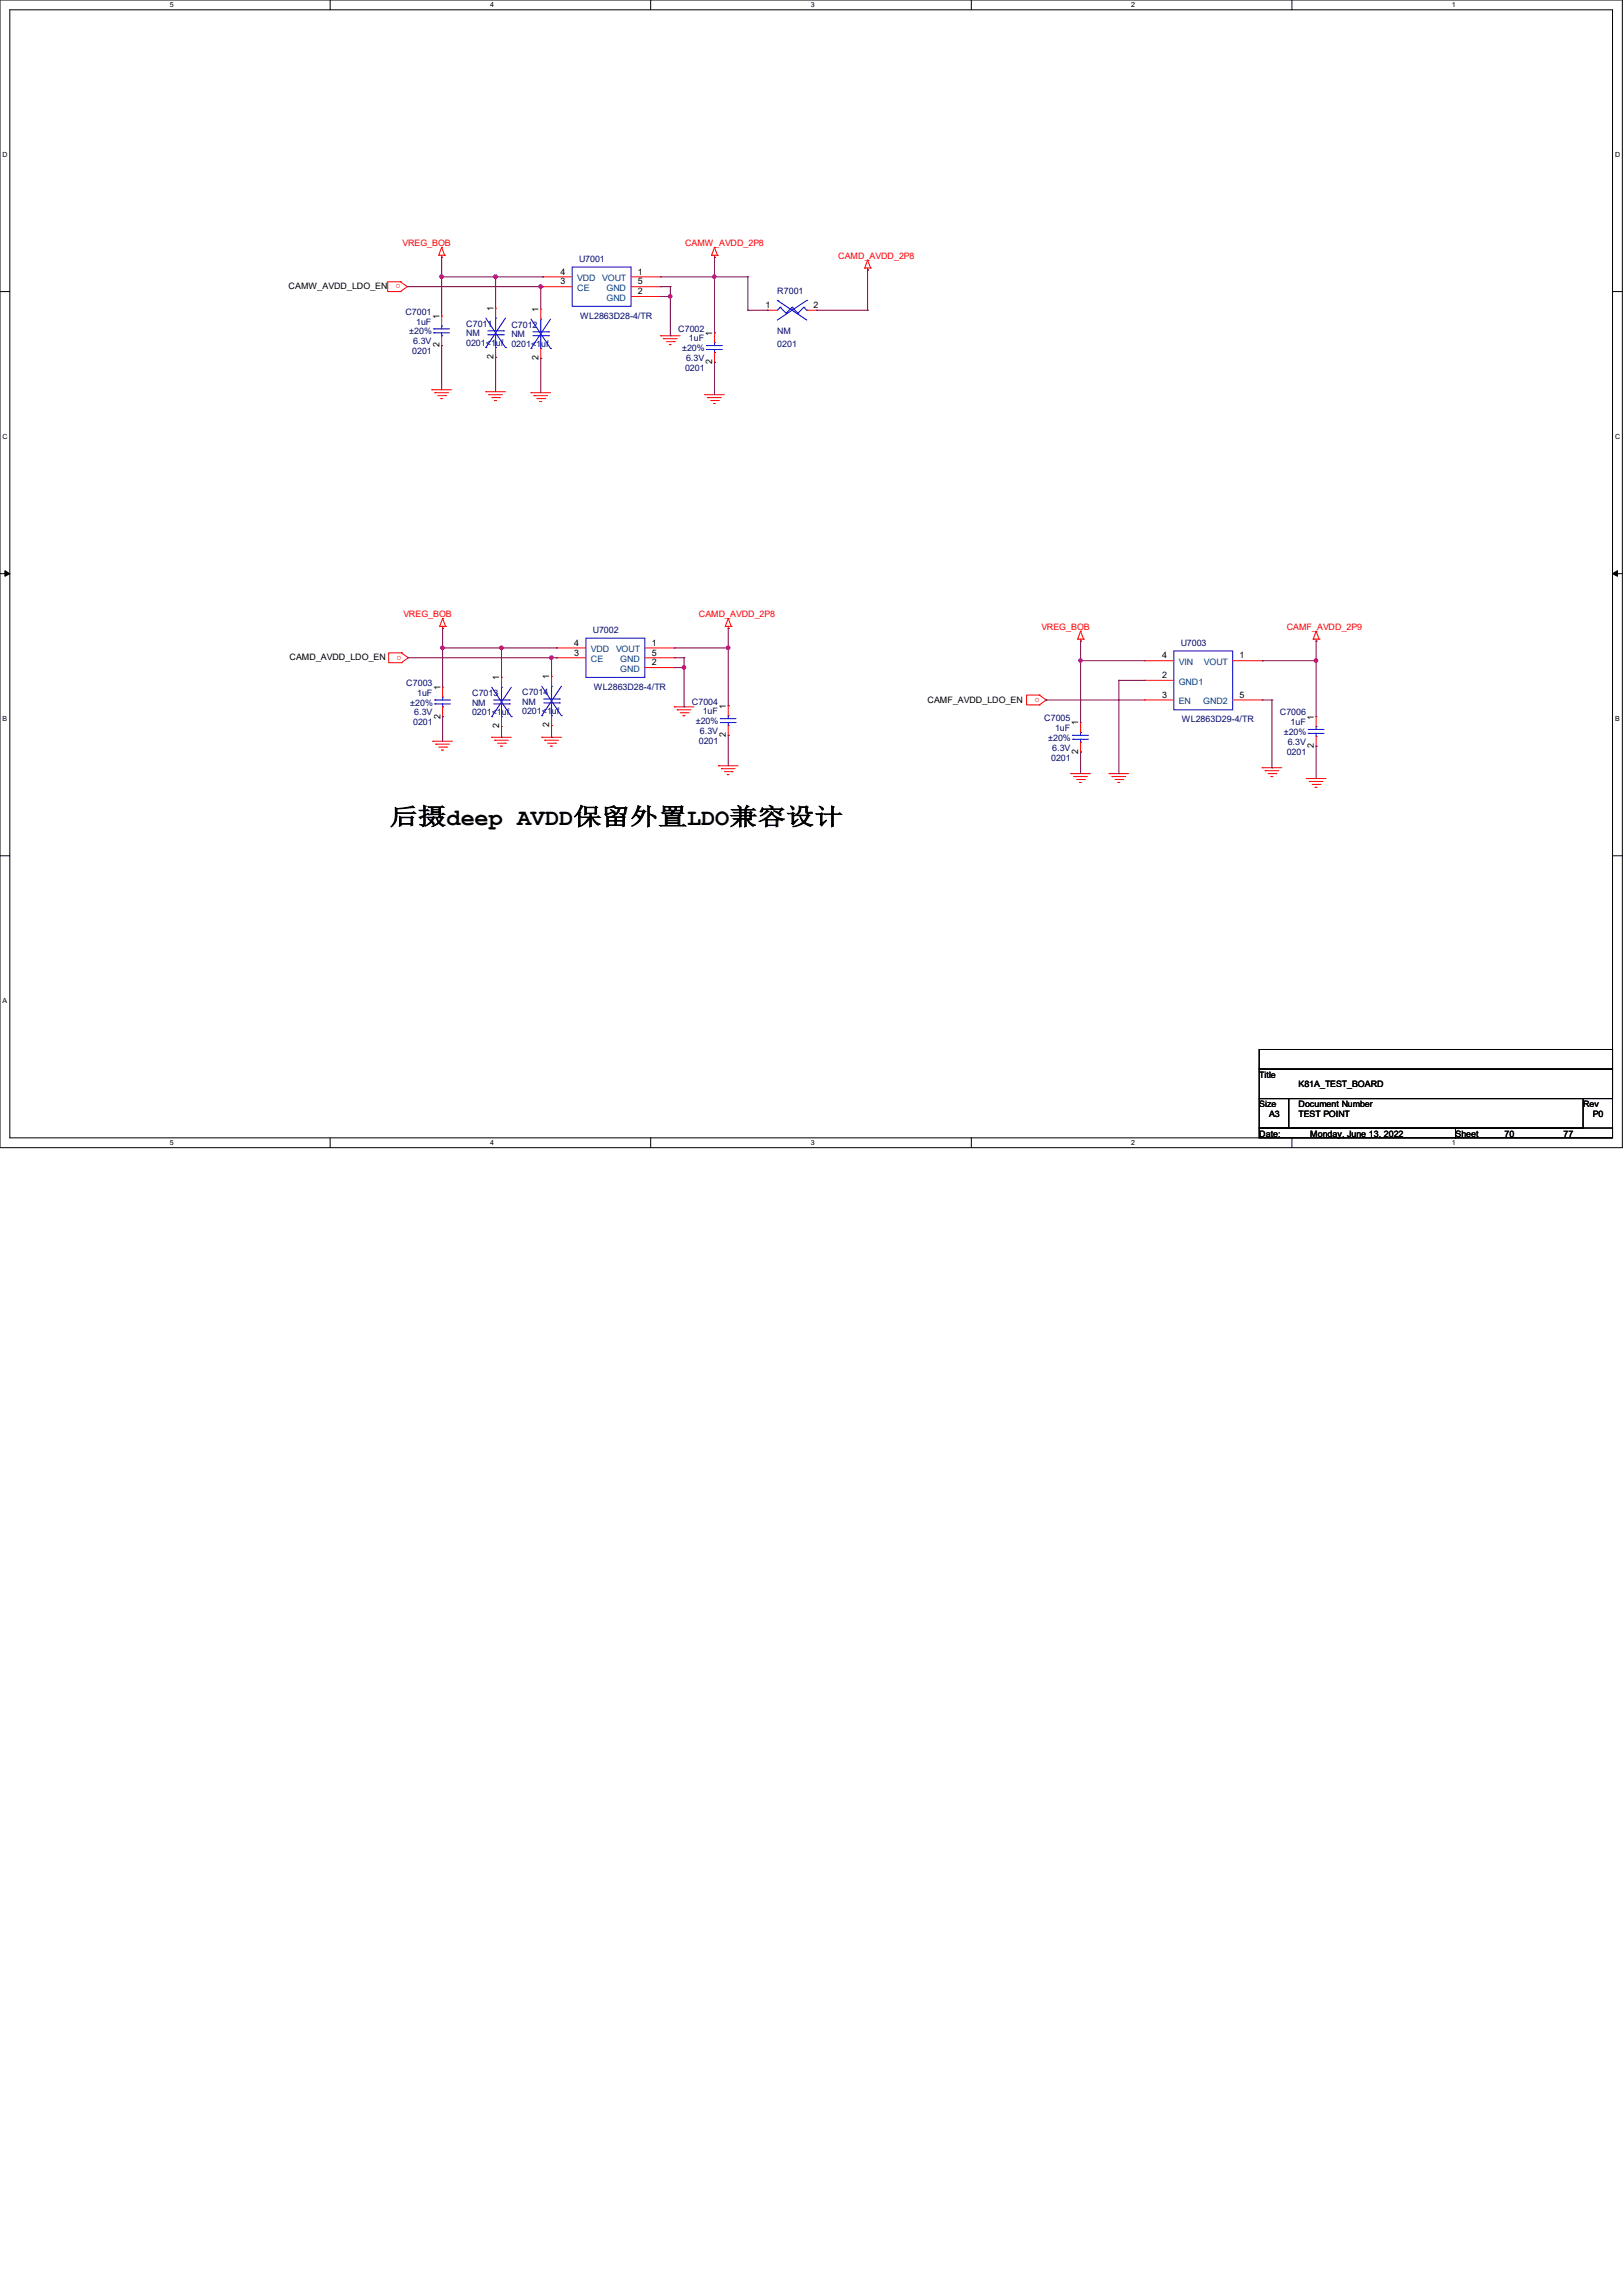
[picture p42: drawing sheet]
<svg xmlns="http://www.w3.org/2000/svg" width="210mm" height="297mm" viewBox="0 0 210 297" stroke-linecap="round" stroke-linejoin="round" font-family="sans-serif">
<defs><g id="words">
<text font-size="3" x="50.4" y="106.7">后摄deep AVDD保留外置LDO兼容设计</text>
<g font-size="1.1" fill="#f00">
<text x="52.1" y="31.8">VREG_BOB</text>
<text x="88.6" y="31.8">CAMW_AVDD_2P8</text>
<text x="108.5" y="33.5">CAMD_AVDD_2P8</text>
<text x="51.8" y="36.8" transform="rotate(-180 51.8 36.8)">o</text>
<text x="52.2" y="79.8">VREG_BOB</text>
<text x="90.4" y="79.8">CAMD_AVDD_2P8</text>
<text x="134.8" y="81.5">VREG_BOB</text>
<text x="166.5" y="81.5">CAMF_AVDD_2P9</text>
<text x="51.9" y="84.8" transform="rotate(-180 51.9 84.8)">o</text>
<text x="134.5" y="90.3" transform="rotate(-180 134.5 90.3)">o</text>
</g>
<g font-size="1.1">
<text x="72.5" y="35.5">4</text>
<text x="82.6" y="35.5">1</text>
<text x="37.3" y="37.4">CAMW_AVDD_LDO_EN</text>
<text x="56.9" y="41.3" transform="rotate(-90 56.9 41.3)">1</text>
<text x="63.8" y="40.2" transform="rotate(-90 63.8 40.2)">1</text>
<text x="69.7" y="40.4" transform="rotate(-90 69.7 40.4)">1</text>
<text x="72.5" y="36.8">3</text>
<text x="82.6" y="38.1">2</text>
<text x="82.6" y="36.8">5</text>
<text x="99.1" y="39.8">1</text>
<text x="105.3" y="39.8">2</text>
<text x="56.9" y="44.9" transform="rotate(-90 56.9 44.9)">2</text>
<text x="63.8" y="46.5" transform="rotate(-90 63.8 46.5)">2</text>
<text x="69.7" y="46.6" transform="rotate(-90 69.7 46.6)">2</text>
<text x="92.2" y="47.1" transform="rotate(-90 92.2 47.1)">2</text>
<text x="92.2" y="43.4" transform="rotate(-90 92.2 43.4)">1</text>
<text x="74.3" y="83.5">4</text>
<text x="84.3" y="83.5">1</text>
<text x="37.5" y="85.4">CAMD_AVDD_LDO_EN</text>
<text x="57" y="89.3" transform="rotate(-90 57 89.3)">1</text>
<text x="64.6" y="88" transform="rotate(-90 64.6 88)">1</text>
<text x="71.1" y="87.9" transform="rotate(-90 71.1 87.9)">1</text>
<text x="74.3" y="84.8">3</text>
<text x="84.3" y="86.1">2</text>
<text x="84.3" y="84.8">5</text>
<text x="150.4" y="87.7">2</text>
<text x="150.4" y="85.2">4</text>
<text x="160.4" y="85.2">1</text>
<text x="57" y="93" transform="rotate(-90 57 93)">2</text>
<text x="64.6" y="94.2" transform="rotate(-90 64.6 94.2)">2</text>
<text x="71.1" y="94.1" transform="rotate(-90 71.1 94.1)">2</text>
<text x="93.9" y="95.4" transform="rotate(-90 93.9 95.4)">2</text>
<text x="93.9" y="91.7" transform="rotate(-90 93.9 91.7)">1</text>
<text x="120" y="90.9">CAMF_AVDD_LDO_EN</text>
<text x="139.5" y="93.8" transform="rotate(-90 139.5 93.8)">1</text>
<text x="150.4" y="90.3">3</text>
<text x="160.4" y="90.3">5</text>
<text x="170" y="93.1" transform="rotate(-90 170 93.1)">1</text>
<text x="139.5" y="97.5" transform="rotate(-90 139.5 97.5)">2</text>
<text x="170" y="96.8" transform="rotate(-90 170 96.8)">2</text>
<text x="162.9" y="139.4">Title</text>
<text x="162.9" y="143.2">Size</text>
<text x="168" y="143.2">Document Number</text>
<text x="168" y="140.7">K81A_TEST_BOARD</text>
<text x="204.9" y="143.2">Rev</text>
<text x="162.9" y="147">Date:</text>
<text x="164.2" y="144.5">A3</text>
<text x="168" y="144.5">TEST POINT</text>
<text x="169.5" y="147">Monday, June 13, 2022</text>
<text x="188.3" y="147">Sheet</text>
<text x="194.7" y="147">70</text>
<text x="202.3" y="147">77</text>
<text x="206.1" y="144.5">P0</text>
</g>
<g font-size="1.1" fill="#000080">
<text x="74.9" y="33.9">U7001</text>
<text x="52.5" y="40.7">C7001</text>
<text x="53.8" y="42">1uF</text>
<text x="75.1" y="41.2">WL2863D28-4/TR</text>
<text x="100.6" y="38.1">R7001</text>
<text x="53" y="43.3">±20%</text>
<text x="53.3" y="45.8">0201</text>
<text x="53.5" y="44.5">6.3V</text>
<text x="60.3" y="42.2">C7011</text>
<text x="60.3" y="43.5">NM</text>
<text x="60.3" y="44.8">0201&lt;1uf</text>
<text x="66.2" y="42.4">C7012</text>
<text x="66.2" y="43.6">NM</text>
<text x="66.2" y="44.9">0201&lt;1uf</text>
<text x="87.8" y="42.9">C7002</text>
<text x="88.3" y="45.4">±20%</text>
<text x="88.6" y="48">0201</text>
<text x="88.8" y="46.7">6.3V</text>
<text x="89.2" y="44.2">1uF</text>
<text x="100.6" y="43.3">NM</text>
<text x="100.6" y="44.9">0201</text>
<text x="76.7" y="81.9">U7002</text>
<text x="152.8" y="83.5">U7003</text>
<text x="52.6" y="88.7">C7003</text>
<text x="67.6" y="89.9">C7014</text>
<text x="76.8" y="89.2">WL2863D28-4/TR</text>
<text x="53.1" y="91.3">±20%</text>
<text x="53.5" y="93.8">0201</text>
<text x="53.6" y="92.5">6.3V</text>
<text x="54" y="90">1uF</text>
<text x="61.1" y="90">C7013</text>
<text x="61.1" y="91.3">NM</text>
<text x="61.1" y="92.5">0201&lt;1uf</text>
<text x="67.6" y="91.1">NM</text>
<text x="67.6" y="92.4">0201&lt;1uf</text>
<text x="89.5" y="91.1">C7004</text>
<text x="90" y="93.7">±20%</text>
<text x="90.6" y="95">6.3V</text>
<text x="90.9" y="92.4">1uF</text>
<text x="135.1" y="93.3">C7005</text>
<text x="135.6" y="95.8">±20%</text>
<text x="136.5" y="94.6">1uF</text>
<text x="152.9" y="93.4">WL2863D29-4/TR</text>
<text x="165.6" y="92.5">C7006</text>
<text x="166.1" y="95.1">±20%</text>
<text x="167" y="93.8">1uF</text>
<text x="90.4" y="96.2">0201</text>
<text x="136" y="98.4">0201</text>
<text x="136.1" y="97.1">6.3V</text>
<text x="166.5" y="97.6">0201</text>
<text x="166.6" y="96.4">6.3V</text>
</g>
<g font-size="1.1" fill="#004080">
<text x="74.7" y="37.6">CE</text>
<text x="74.7" y="36.4">VDD</text>
<text x="77.9" y="36.4">VOUT</text>
<text x="78.5" y="38.9">GND</text>
<text x="78.5" y="37.6">GND</text>
<text x="76.5" y="85.6">CE</text>
<text x="76.5" y="84.4">VDD</text>
<text x="79.7" y="84.4">VOUT</text>
<text x="80.3" y="86.9">GND</text>
<text x="80.3" y="85.6">GND</text>
<text x="152.5" y="88.6">GND1</text>
<text x="152.5" y="86">VIN</text>
<text x="155.8" y="86">VOUT</text>
<text x="152.5" y="91.1">EN</text>
<text x="155.7" y="91.1">GND2</text>
</g>
<g font-size=".9">
<text x="22" y=".9">5</text>
<text x="63.4" y=".9">4</text>
<text x="104.9" y=".9">3</text>
<text x="146.4" y=".9">2</text>
<text x="187.9" y=".9">1</text>
<text x=".3" y="20.3">D</text>
<text x="209" y="20.3">D</text>
<text x=".3" y="56.7">C</text>
<text x="209" y="56.7">C</text>
<text x=".3" y="93.2">B</text>
<text x="209" y="93.2">B</text>
<text x=".3" y="129.7">A</text>
<text x="22" y="148.1">5</text>
<text x="63.4" y="148.1">4</text>
<text x="104.9" y="148.1">3</text>
<text x="146.4" y="148.1">2</text>
<text x="187.9" y="148.1">1</text>
</g>
</g></defs>
<path d="M0 0h209.9v148.5h-209.9zM1.3 1.3h207.4v145.9h-207.4z" fill="none" stroke="#000" stroke-width=".13"/>
<g fill="#fff">
<path d="M22 .1h.5v1h-.5z"/>
<path d="M22 147.3h.5v1h-.5z"/>
</g>
<path d="M42.7 0v1.3M42.7 147.2v1.3" fill="none" stroke="#000" stroke-width=".13"/>
<g fill="#fff">
<path d="M63.4 .1h.5v1h-.5z"/>
<path d="M63.4 147.3h.5v1h-.5z"/>
</g>
<path d="M84.2 0v1.3M84.2 147.2v1.3" fill="none" stroke="#000" stroke-width=".13"/>
<g fill="#fff">
<path d="M104.9 .1h.5v1h-.5z"/>
<path d="M104.9 147.3h.5v1h-.5z"/>
</g>
<path d="M125.7 0v1.3M125.7 147.2v1.3" fill="none" stroke="#000" stroke-width=".13"/>
<g fill="#fff">
<path d="M146.4 .1h.5v1h-.5z"/>
<path d="M146.4 147.3h.5v1h-.5z"/>
</g>
<path d="M167.2 0v1.3M167.2 147.2v1.3" fill="none" stroke="#000" stroke-width=".13"/>
<g fill="#fff">
<path d="M187.9 .1h.5v1h-.5z"/>
<path d="M187.9 147.3h.5v1h-.5z"/>
<path d="M.3 19.5h.7v1h-.7z"/>
<path d="M209 19.5h.6v1h-.6z"/>
<path d="M.3 55.9h.7v1h-.7z"/>
<path d="M209 55.9h.6v1h-.6z"/>
</g>
<path d="M0 37.7h1.3M208.7 37.7h1.2" fill="none" stroke="#000" stroke-width=".13"/>
<g fill="#fff">
<path d="M.3 92.4h.6v1h-.6z"/>
<path d="M209 92.4h.6v1h-.6z"/>
</g>
<path d="M0 74.2h1.3M208.7 74.2h1.2" fill="none" stroke="#000" stroke-width=".13"/>
<path d="M.6 73.8l.7 .4-.7 .3zM208.7 74.2l.6-.4v.7z" fill="#000" stroke="#000" stroke-width=".13"/>
<path d="M.3 128.9h.6v1h-.6z" fill="#fff"/>
<path d="M0 110.7h1.3M208.7 110.7h1.2M162.9 135.8h45.8v2.5h-45.8zM162.9 138.3h45.8v3.8h-45.8zM162.9 142.1h3.9v3.8h-3.9zM162.9 145.9h25.4v1.3h-25.4zM166.8 142.1h38.1v3.8h-38.1zM188.3 145.9h20.4v1.3h-20.4z" fill="none" stroke="#000" stroke-width=".13"/>
<g fill="none" stroke="#f00" stroke-width=".13">
<path d="M51.8 37.7h.1M51.8 36.4h.1M51.8 36.4h-1.6v1.3h1.6M51.8 36.4l.9 .7-.9 .6M56.8 33h.1M56.8 33h.7M57.1 33.3h.1M57.1 32h.1M57.1 33v.3M57.1 32l-.3 1M57.1 32l.4 1M57.5 33h.1"/>
<path d="M64.1 39.9h.1M64.1 39.9v1.2M70.2 37.1h.1M70.2 35.8h.1M70.2 35.8h3.8M70.2 37.1h3.8M81.7 35.8h3.8M81.7 38.4h3.8M81.7 37.1h3.8M85.5 35.8h.1M85.5 38.4h.1M85.5 37.1h.1"/>
<path d="M92.1 33h.1M92.1 33h.7M92.5 33.3h.1M92.5 32h.1M92.5 33v.3M92.5 32l-.4 1M92.5 32l.3 1M92.8 33h.1M111.9 34.7h.1M111.9 34.7h.7M112.3 34.9h.1M112.3 33.7h.1"/>
<path d="M112.3 34.7v.2M112.3 33.7l-.4 1M112.3 33.7l.3 1M112.6 34.7h.1M55.9 50.4h.1M55.9 50.4h2.5M56.3 50.8h.1M56.3 50.8h1.7M56.6 51.2h1.1M57 51.6h.1M57 51.6h.3M57.1 40.9h.1"/>
<path d="M57.1 44.7h.1M57.1 40.9v1.3M57.1 43.4v1.3M57.7 51.2h.1M62.9 50.7h.1M62.9 50.7h2.5M63.2 51.1h.1M63.2 51.1h1.8M63.6 51.4h1M64 51.8h.1M64 51.8h.3M64.1 46.2h.1"/>
<path d="M64.1 45v1.2M64.6 51.4h.1M68.7 50.8h.1M68.7 50.8h2.5M69.1 51.2h.1M69.1 51.2h1.8M69.5 51.6h1M69.8 51.9h.1M69.8 51.9h.3M70 40h.1M70 46.4h.1M70 40v1.3"/>
<path d="M70 45.1v1.3M70.5 51.6h.1M85.5 43.4h.1M85.5 43.4h2.5M85.9 43.8h.1M85.9 43.8h1.7M86.2 44.2h1M86.6 44.6h.1M86.6 44.6h.3M87.2 44.2h.1M91.2 51.1h.1M91.2 51.1h2.5"/>
<path d="M91.6 51.4h.1M91.6 51.4h1.7M91.9 51.8h1.1M92.3 52.2h.1M92.3 52.2h.3M92.5 43.1h.1M92.5 46.9h.1M92.5 43.1v1.2M92.5 45.6v1.3M93 51.8h.1M99.3 40.1h.1M99.3 40.1h1.3"/>
<path d="M104.4 40.1h1.3M105.7 40.1h.1M51.9 85.7h.1M51.9 84.5h.1M51.9 84.5h-1.6v1.2h1.6M51.9 84.5l.9 .6-.9 .6M56 95.9h.1M56 95.9h2.5M56.4 96.3h.1M56.4 96.3h1.8M56.8 96.6h1M56.9 81h.1"/>
<path d="M56.9 81h.8M57.1 97h.1M57.1 97h.3M57.3 81.3h.1M57.3 80h.1M57.3 88.9h.1M57.3 92.7h.1M57.3 81v.3M57.3 88.9v1.3M57.3 91.4v1.3M57.3 80l-.4 1M57.3 80l.4 1"/>
<path d="M57.7 81h.1M57.8 96.6h.1M63.6 95.4h.1M63.6 95.4h2.6M64 95.8h.1M64 95.8h1.8M64.4 96.1h1M64.8 96.5h.1M64.8 96.5h.2M64.9 87.6h.1M64.9 94h.1M64.9 87.6v1.3"/>
<path d="M64.9 92.7v1.3M65.4 96.1h.1M70.1 95.4h.1M70.1 95.4h2.5M70.5 95.8h.1M70.5 95.8h1.8M70.9 96.1h1M71.2 96.5h.1M71.2 96.5h.3M71.4 87.5h.1M71.4 93.9h.1M71.4 87.5v1.3"/>
<path d="M71.4 92.6v1.3M71.9 96.1h.1M72 85.1h.1M72 83.8h.1M72 83.8h3.8M72 85.1h3.8M83.4 83.8h3.8M83.4 86.4h3.8M83.4 85.1h3.8M87.2 91.4h.1M87.2 83.8h.1M87.2 86.4h.1"/>
<path d="M87.2 85.1h.1M87.2 91.4h2.6M87.6 91.8h.1M87.6 91.8h1.8M88 92.2h1M88.4 92.6h.1M88.4 92.6h.2M89 92.2h.1M93 99.1h.1M93 99.1h2.5M93.3 99.4h.1M93.3 99.4h1.8"/>
<path d="M93.7 99.8h1M93.9 81h.1M93.9 81h.7M94.2 81.3h.1M94.2 80h.1M94.2 91.3h.1M94.2 95.1h.1M94.2 81v.3M94.2 91.3v1.3M94.2 93.9v1.2M94.2 80l-.3 1M94.2 80l.4 1"/>
<path d="M94.6 81h.1M94.7 99.8h.1M134.5 91.2h.1M134.5 89.9h.1M134.5 89.9h-1.7v1.3h1.7M134.5 89.9l.9 .7-.9 .6M139.4 82.7h.1M139.4 82.7h.8M139.8 82.9h.1M139.8 81.7h.1M139.8 93.5h.1M139.8 97.3h.1"/>
<path d="M139.8 82.7v.2M139.8 93.5v1.2M139.8 96v1.3M139.8 81.7l-.4 1M139.8 81.7l.4 1M140.2 82.7h.1M148.1 88h.1M148.1 90.6h.1M148.1 85.5h.1M148.1 88h3.8M148.1 90.6h3.8M148.1 85.5h3.8"/>
<path d="M159.5 90.6h3.8M159.5 85.5h3.8M163.3 99.3h.1M163.3 90.6h.1M163.3 85.5h.1M163.3 99.3h2.6M163.7 99.7h.1M163.7 99.7h1.8M169.9 82.7h.1M169.9 82.7h.8M170.3 82.9h.1M170.3 81.7h.1"/>
<path d="M170.3 92.7h.1M170.3 96.5h.1M170.3 82.7v.2M170.3 92.7v1.3M170.3 95.2v1.3M170.3 81.7l-.4 1M170.3 81.7l.4 1M170.7 82.7h.1M94.1 100.2h.1M94.1 100.2h.3M138.6 100.1h.1M138.6 100.1h2.5"/>
<path d="M138.9 100.5h.1M138.9 100.5h1.8M139.3 100.8h1M139.7 101.2h.1M139.7 101.2h.3M140.3 100.8h.1M143.5 100.1h.1M143.5 100.1h2.5M143.9 100.5h.1M143.9 100.5h1.8M144.3 100.8h1M144.7 101.2h.1"/>
<path d="M144.7 101.2h.2M145.3 100.8h.1M164.1 100.1h1M164.5 100.5h.1M164.5 100.5h.2M165.1 100.1h.1M169 100.7h.1M169 100.7h2.6M169.4 101.1h.1M169.4 101.1h1.8M169.8 101.5h1M170.2 101.9h.1"/>
<path d="M170.2 101.9h.2M170.8 101.5h.1"/>
</g>
<g fill="none" stroke="#00f" stroke-width=".13">
<path d="M74 34.5h7.7v5.1h-7.7zM100.6 38.9h.1M100.6 38.9l3.8 2.5M101 39.8h.1M101 39.8l-.4 .3M101 39.8l.7 .7M102.5 39.8h.1M102.5 39.8l-.8 .7M102.5 39.8l.8 .7M104 39.8h.1M104 39.8l-.7 .7M104 39.8l.4 .3"/>
<path d="M104.4 38.9h.1M104.4 38.9l-3.8 2.5M56.1 42.5h.1M56.1 43.1h.1M56.1 42.5h2.1M56.1 43.1h2.1M57.1 42.2h.1M57.1 43.4h.1M57.1 42.2v.3M57.1 43.1v.3M62.9 45h.1M62.9 41.1l2.5 3.9"/>
<path d="M63.1 42.8h2.1M63.1 43.3h2.1M64.1 41.1h.1M64.1 45h.1M64.1 41.1v1.7M64.1 43.3v1.7M65.2 42.8h.1M65.2 43.3h.1M65.4 45h.1M65.4 41.1l-2.5 3.9M68.7 45.1h.1M68.7 41.3l2.5 3.8"/>
<path d="M69 42.9h2M69 43.4h2M70 41.3h.1M70 45.1h.1M70 41.3v1.6M70 43.4v1.7M71 42.9h.1M71 43.4h.1M71.2 45.1h.1M71.2 41.3l-2.5 3.8M91.4 44.7h.1M91.4 45.2h.1"/>
<path d="M91.4 44.7h2.1M91.4 45.2h2.1M92.5 44.3h.1M92.5 45.6h.1M92.5 44.3v.4M92.5 45.2v.4M101.7 40.5h.1M103.3 40.5h.1M104.4 40.1h.1M56.3 90.6h.1M56.3 91.1h.1M56.3 90.6h2"/>
<path d="M56.3 91.1h2M57.3 90.2h.1M57.3 91.4h.1M57.3 90.2v.4M57.3 91.1v.3M63.6 92.7h.1M63.6 88.9l2.6 3.8M63.9 90.6h2M63.9 91.1h2M64.9 88.9h.1M64.9 92.7h.1M64.9 88.9v1.7"/>
<path d="M64.9 91.1v1.6M65.9 90.6h.1M65.9 91.1h.1M66.2 92.7h.1M66.2 88.9l-2.6 3.8M70.1 92.6h.1M70.1 88.8l2.5 3.8M70.4 90.4h2M70.4 90.9h2M71.4 88.8h.1M71.4 92.6h.1M71.4 88.8v1.6"/>
<path d="M71.4 90.9v1.7M72.4 90.4h.1M72.4 90.9h.1M72.6 92.6h.1M72.6 88.8l-2.5 3.8M75.8 82.5h7.6v5.1h-7.6zM93.2 93h.1M93.2 93.5h.1M93.2 93h2M93.2 93.5h2M94.2 92.6h.1M94.2 93.9h.1"/>
<path d="M94.2 92.6v.4M94.2 93.5v.4M138.8 95.1h.1M138.8 95.6h.1M138.8 95.1h2M138.8 95.6h2M139.8 94.7h.1M139.8 96h.1M139.8 94.7v.4M139.8 95.6v.4M151.9 84.2h7.6v7.6h-7.6zM169.3 94.4h.1"/>
<path d="M169.3 94.9h.1M169.3 94.4h2M169.3 94.9h2M170.3 94h.1M170.3 95.2h.1M170.3 94v.4M170.3 94.9v.3"/>
</g>
<g fill="none" stroke="#800040" stroke-width=".13">
<path d="M52.7 37.1h17.5M57.1 33.3h.1M57.1 35.8h.1M57.1 33.3v7.6M57.1 35.8h13.1M64.1 35.8h.1M64.1 35.8v4.1M70 37.1h.1M70 37.1v2.9M70.2 35.8h.1M70.2 37.1h.1M85.5 35.8h11.3"/>
<path d="M85.5 37.1h1.2M85.5 38.4h1.2M86.7 37.1h.1M86.7 38.4h.1M86.7 37.1v6.3M92.5 33.3h.1M92.5 35.8h.1M92.5 33.3v9.8M96.8 35.8h.1M96.8 35.8v4.3M112.3 34.9h.1M112.3 34.9v5.2"/>
<path d="M57.1 44.7h.1M57.1 44.7v5.7M64.1 46.2h.1M64.1 46.2v4.5M70 46.4h.1M70 46.4v4.4M86.7 43.4h.1M92.5 43.1h.1M92.5 46.9h.1M92.5 46.9v4.2M96.8 40.1h.1M96.8 40.1h2.5"/>
<path d="M99.3 40.1h.1M105.7 40.1h6.6M112.3 40.1h.1M52.8 85.1h19.2M57.3 81.3h.1M57.3 83.8h.1M57.3 92.7h.1M57.3 81.3v7.6M57.3 92.7v3.2M57.3 83.8h14.7M64.9 83.8h.1M64.9 95.4h.1"/>
<path d="M64.9 83.8v3.8M64.9 94v1.4M71.4 85.1h.1M71.4 95.4h.1M71.4 85.1v2.4M71.4 93.9v1.5M72 83.8h.1M72 85.1h.1M87.2 83.8h7M87.2 85.1h1.3M87.2 86.4h1.3M88.5 85.1h.1"/>
<path d="M88.5 86.4h.1M88.5 91.4h.1M88.5 85.1v6.3M94.2 81.3h.1M94.2 83.8h.1M94.2 91.3h.1M94.2 95.1h.1M94.2 81.3v10M94.2 95.1v4M135.4 90.6h.1M135.4 90.6h12.7M139.8 82.9h.1"/>
<path d="M139.8 85.5h.1M139.8 97.3h.1M139.8 82.9v10.6M139.8 97.3v2.8M139.8 85.5h8.3M144.8 88h.1M144.8 88h3.3M144.8 88v12.1M163.3 85.5h.1M163.3 85.5h7M163.3 90.6h1.3M164.6 90.6h.1"/>
<path d="M164.6 99.3h.1M164.6 90.6v8.7M170.3 82.9h.1M170.3 85.5h.1M170.3 96.5h.1M170.3 82.9v9.8M170.3 96.5v4.2M144.8 100.1h.1"/>
</g>
<g fill="#f0f" stroke="#f0f" stroke-width=".13">
<circle cx="57.1" cy="35.8" r=".23"/>
<circle cx="92.4" cy="35.8" r=".23"/>
<circle cx="70" cy="37.1" r=".23"/>
<circle cx="86.7" cy="38.3" r=".23"/>
<circle cx="170.3" cy="85.4" r=".23"/>
<circle cx="57.3" cy="83.8" r=".23"/>
<circle cx="94.2" cy="83.8" r=".23"/>
<circle cx="71.4" cy="85.1" r=".23"/>
<circle cx="139.8" cy="85.4" r=".23"/>
<circle cx="88.5" cy="86.3" r=".23"/>
<circle cx="64.1" cy="35.8" r=".23"/>
<circle cx="64.9" cy="83.8" r=".23"/>
</g>
<use href="#words"/>
</svg>
